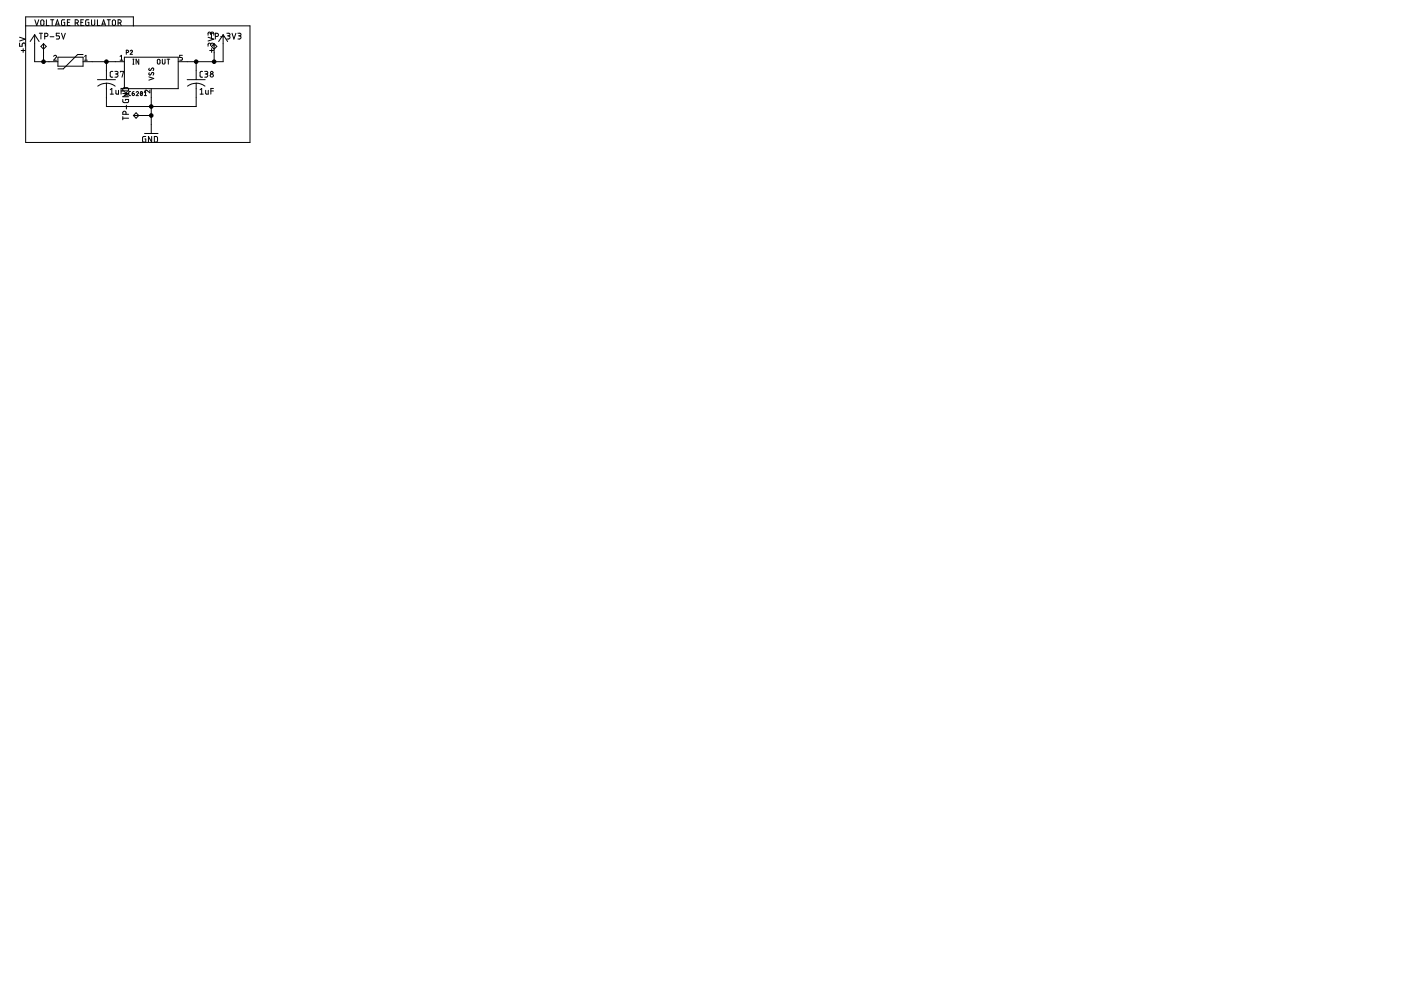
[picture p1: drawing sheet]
<svg xmlns="http://www.w3.org/2000/svg" width="297mm" height="210mm" viewBox="0 0 297 210" stroke-linecap="round" stroke-linejoin="round" font-family="sans-serif">
<g fill="none" stroke="#000" stroke-width=".21">
<path d="M4.1 9.1v.7h.6v-.4a.34 .34 0 0 1 .3-.3 .34 .34 0 0 1 .4 .3v.4M4.1 7.9l1.3 .4-1.3 .4M4.5 10.7h.8M4.9 10.3v.8M5.4 5.5h47.6v24.7h-47.6v-26.6h22.9v1.9M7.3 7.4v5.7h5M7.3 7.4l1 1.4M7.3 7.4l-.9 1.4M7.4 4.2l.4 1.2 .4-1.2M8.3 7h.7M8.7 4.4l.2-.2 .4 .2-.1 .9-.3 .1-.2-.2zM8.7 7v1.3"/>
<path d="M9.2 9.3l.6 .5-.6 .6-.5-.6zM9.2 9.3v3.8M9.5 7.7l.6-.1v-.4l-.6-.2v1.3M9.8 4.2v1.2h.6M10.6 7.8h.8M10.7 4.2h.7M11.1 4.2v1.2M11.4 12a.28 .28 0 0 1 .4-.3 .28 .28 0 0 1 .1 .5l-.5 .6h.6M11.8 5.4l.4-1.2 .4 1.2M11.9 5.1h.6M12.3 12.1h5.3v1.9h-5.3zM12.6 7h-.7v.6h.4a.34 .34 0 0 1 .3 .3 .34 .34 0 0 1-.3 .4h-.4"/>
<path d="M13 7l.4 1.3 .4-1.3M13.7 4.2l-.6 .1-.1 .8 .2 .3h.5v-.7h-.2M14.3 4.7h.4M14.8 4.2h-.5v1.2h.5M15.9 4.9l.5-.1 .2-.2-.1-.3-.6-.1v1.2M16.3 4.9l.3 .5M17.1 4.7h.4M17.6 13.1h8.8M17.6 11.6h-1.1l-3.1 3h-1.1M17.7 4.2h-.6v1.2h.6M17.9 12.8h.6M17.9 12l.3-.3v1.1"/>
<path d="M18.8 4.2l-.6 .1v.8l.1 .3h.5v-.7h-.2M19.4 4.2v1l.3 .2 .3-.2 .1-1M20.7 4.2v1.2h.5M20.7 16.9h3.8M21.6 5.4l.4-1.2 .4 1.2M21.7 5.1h.6M22.6 17.6l.9 .2 .9 .5M22.6 17.7a2.9 2.9 0 0 0-1.9 .6M22.6 13.1v3.8M22.6 17.7v4.9h19v-4.9M22.7 4.2h.7M23.1 4.2v1.2"/>
<path d="M23.4 19l.3-.2v1.2M23.4 20h.6M23.9 15.1l-.4 .1-.1 .2v.8l.5 .2M23.9 4.3l.3-.1 .3 .2v.8l-.3 .2-.3-.1-.1-.2zM24.4 15.1l.5 .1 .1 .1v.3l-.5 .1M24.6 19.2v.7l.2 .1h.3v-.8M24.7 15.7l.3 .2v.3l-.6 .2M25 4.9l.5-.1 .2-.2-.1-.3-.6-.1v1.2M25.4 4.9l.3 .5M25.5 12l.3-.3v1.1M25.5 12.8h.6M25.5 15.3v-.2h.7l-.3 1.3"/>
<path d="M25.7 19.3h.5M26 19.8h1.3l-1.3 .7h1.3M26.1 18.7l1-.1 .1 .2 .1 .5h-1.3zM26.2 18.8h-.5v1.2M26.4 12.1h11.4v6.7h-11.4zM26.4 19.4l.6 .9M26.8 11.1h.4v-.3l-.4-.2v.9M27 19.4l-.6 .9M27.6 10.8l.1-.1 .4 .1v.2l-.5 .5h.5M27.7 19.4l-.4 .2v.6l.4 .1M28 19.8h.3a.24 .24 0 0 1 .2 .3 .24 .24 0 0 1-.3 .2 .24 .24 0 0 1-.2-.3zM28.2 13.6h.2"/>
<path d="M28.2 12.6h.2M28.3 12.6v1M28.4 19.4l-.3 .1-.1 .3M28.9 19.6a.24 .24 0 0 1 .3-.2 .24 .24 0 0 1 .1 .4l-.4 .5h.5M29.4 12.6v1l-.5-1v1M29.9 19.4a.4 .4 0 0 1 .3 .4 .4 .4 0 0 1-.3 .4l-.2-.4zM30.2 19.6l-.4 .5M30.6 19.6l.2-.2v.9M31.6 16.3l1 .3-1 .4M31.6 15.4v.4l.2 .1 .4-.4a.29 .29 0 0 1 .4 0 .29 .29 0 0 1-.2 .4M31.6 14.5v.3l.2 .2 .4-.5a.29 .29 0 0 1 .4 .1 .29 .29 0 0 1-.2 .4M31.8 19.1v.6l-.6-.5a.29 .29 0 0 0-.5 .1 .29 .29 0 0 0 .2 .4"/>
<path d="M32.1 18.8v9.5M33.5 12.6l.4 .1v.7l-.2 .2-.3-.2zM34.4 12.6v.8l.2 .2 .4-.2v-.8M35.4 12.6h.6M35.7 12.6v1M38.7 11.7h-.6v.5h.5l.1 .2-.1 .3-.5 .1M39.7 16.9h3.8M41.6 17.6l1 .2 .9 .5M41.6 17.7a2.9 2.9 0 0 0-1.8 .6M41.6 13.1v3.8M42.4 20h.7M42.4 19l.4-.2v1.2"/>
<path d="M42.9 15.1l-.4 .1-.1 .2 .1 .9 .4 .1M43.4 15.1l.5 .1 .1 .1-.1 .3-.4 .1M43.6 19.2v.6l.2 .2h.4v-.8M43.7 15.7l.3 .2v.3l-.6 .2M44.1 7.9l1.2 .4-1.2 .4M44.4 10.7h.9M44.5 7h.7M44.7 9.5l.1-.3 .3-.1 .2 .2v.5M44.7 9.7l-.1-.4-.3-.2-.2 .3v.4M44.7 7.1l.1-.2 .3-.1 .2 .2v.5M44.7 7.3l-.1-.4-.3-.1-.2 .2v.5M44.7 19.3h.6"/>
<path d="M44.8 7v1.3M44.8 9.8l.6-.5 .6 .5-.6 .6zM44.9 10.3v.8M45.3 18.8h-.6v1.2M45.4 9.3v3.8M45.7 7.7h.4l.2-.2-.1-.3-.5-.2v1.3M46.8 7.8h.8M47.3 7.4v5.7h-9.5M47.3 7.4l1 1.4M47.3 7.4l-.9 1.4M48.1 7l.5 .1 .2 .2-.2 .3h-.4M48.4 7.6l.3 .1v.4l-.6 .2"/>
<path d="M49.2 7l.4 1.3 .4-1.3M50.4 7l.6 .1 .1 .2-.1 .3h-.4M50.8 7.6l.3 .3-.1 .2-.6 .2M26 21.1l.2 .6 .8 .1 .2-.2 .1-.5h-.7v.2M26 25.1h1.3M26 24.7v.7M26.7 24.2v-.5l-.2-.1h-.3l-.2 .6h1.3M26.8 22.3v.8M28.3 24.5h3.8M28.9 23.9l.5 .6-.5 .6-.6-.6zM30.6 20.3h.5M30.6 28.3h2.9"/>
<path d="M30.9 28.9l-.6 .2v1h.6v-.6h-.2M32.2 28.9v1.2l-.7-1.2v1.2M32.7 28.9l.5 .1 .2 .1v.8l-.2 .2h-.5z"/>
<circle cx="44.9" cy="15.4" r=".28"/>
<circle cx="44.9" cy="16" r=".34"/>
</g>
<g fill="#000" stroke="#000" stroke-width=".21">
<circle cx="9.2" cy="13.1" r=".38"/>
<circle cx="22.6" cy="13.1" r=".38"/>
<circle cx="41.6" cy="13.1" r=".38"/>
<circle cx="45.4" cy="13.1" r=".38"/>
<circle cx="32.1" cy="22.6" r=".38"/>
<circle cx="32.1" cy="24.5" r=".38"/>
</g>
</svg>
